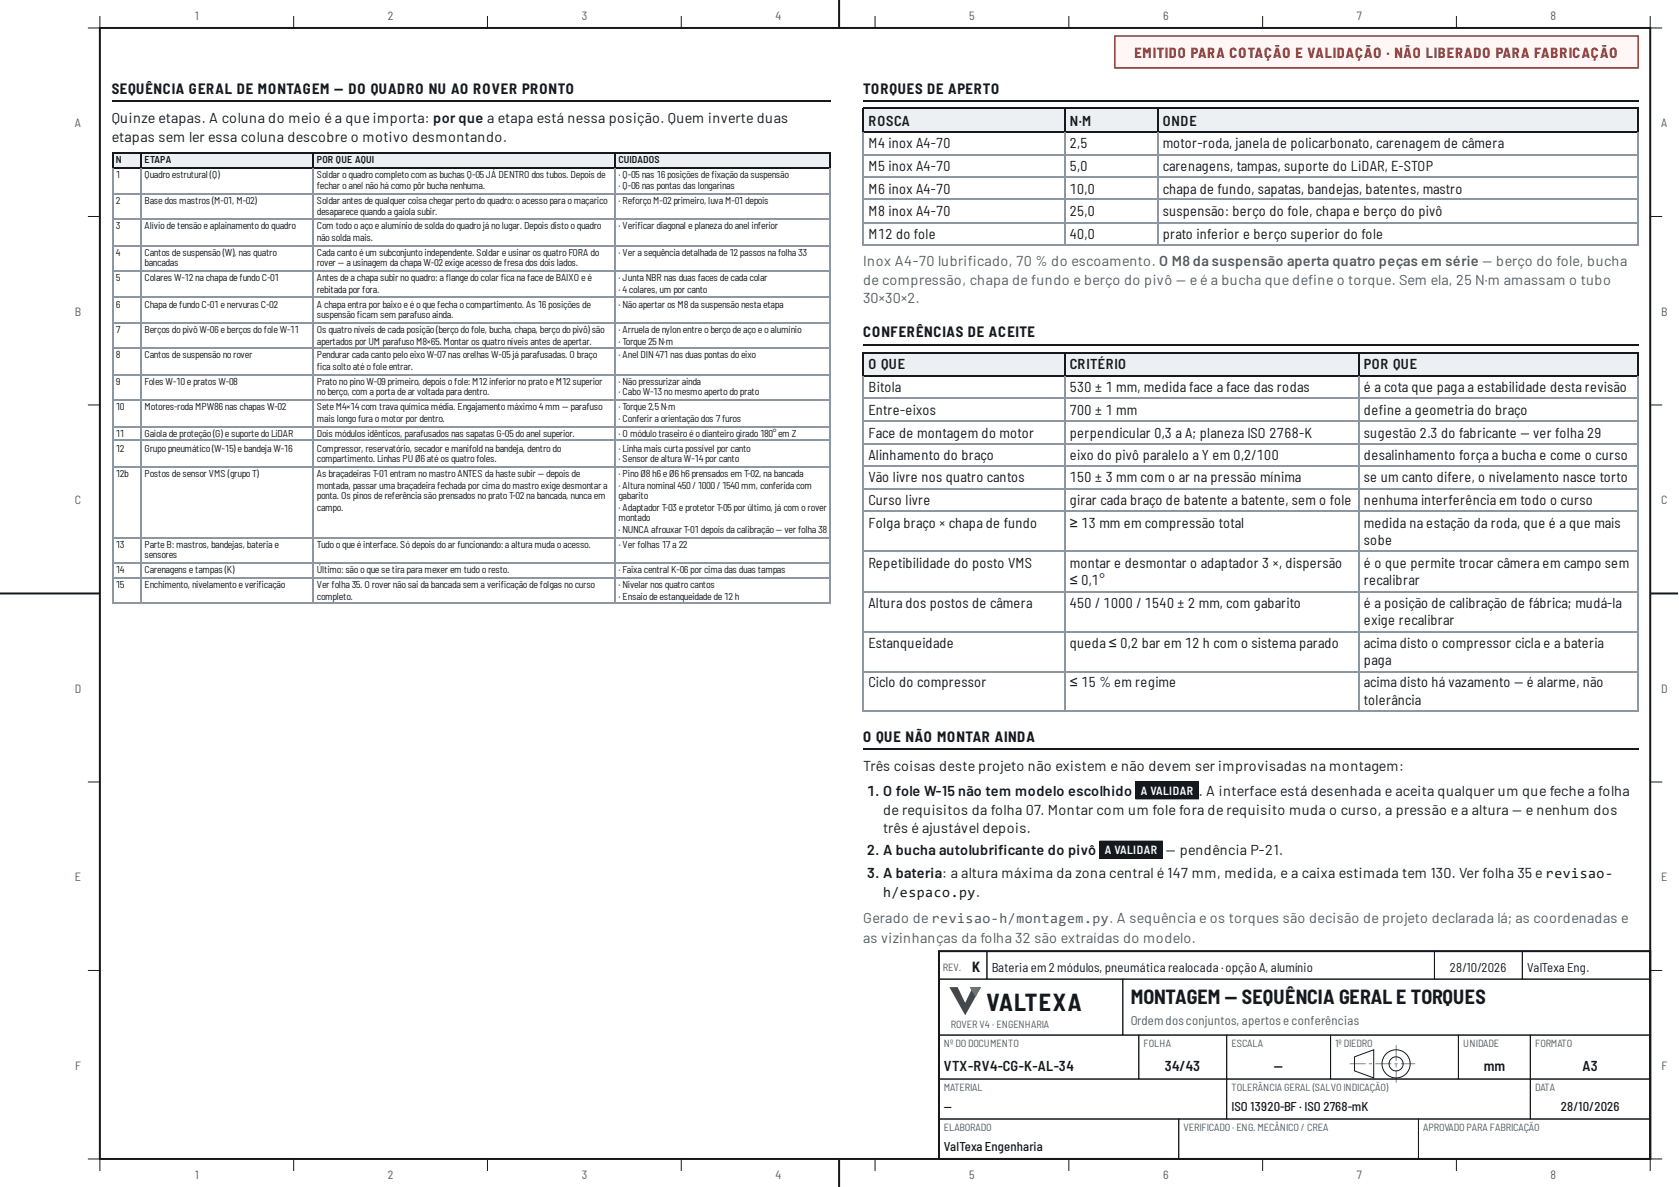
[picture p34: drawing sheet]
<svg xmlns="http://www.w3.org/2000/svg" width="420mm" height="297mm" viewBox="0 0 420 297" stroke-linecap="round" stroke-linejoin="round" font-family="sans-serif">
<defs><g id="words">
<text font-size="6" fill="#15191e" x="246.9" y="252.9">VALTEXA</text>
<text font-size="5" fill="#15191e" x="283" y="251.2">MONTAGEM — SEQUÊNCIA GERAL E TORQUES</text>
<g font-size="3.7" fill="#15191e">
<text x="28" y="23.5">SEQUÊNCIA GERAL DE MONTAGEM — DO QUADRO NU AO ROVER PRONTO</text>
<text x="216" y="23.5">TORQUES DE APERTO</text>
<text x="216" y="84.4">CONFERÊNCIAS DE ACEITE</text>
<text x="216" y="185.7">O QUE NÃO MONTAR AINDA</text>
</g>
<text font-size="3.6" fill="#b3261e" x="283.9" y="14.5">EMITIDO PARA COTAÇÃO E VALIDAÇÃO · NÃO LIBERADO PARA FABRICAÇÃO</text>
<g font-size="3.6" fill="#15191e">
<text x="28" y="30.7">Quinze etapas. A coluna do meio é a que importa: por que a etapa está nessa posição. Quem inverte duas</text>
<text x="28" y="35.5">etapas sem ler essa coluna descobre o motivo desmontando.</text>
<text x="217.4" y="31.5">ROSCA</text>
<text x="267.7" y="31.5">N·M</text>
<text x="291" y="31.5">ONDE</text>
<text x="217.4" y="37">M4 inox A4-70</text>
<text x="267.7" y="37">2,5</text>
<text x="291" y="37">motor-roda, janela de policarbonato, carenagem de câmera</text>
<text x="217.4" y="42.9">M5 inox A4-70</text>
<text x="267.7" y="42.9">5,0</text>
<text x="291" y="42.9">carenagens, tampas, suporte do LiDAR, E-STOP</text>
<text x="217.4" y="48.4">M6 inox A4-70</text>
<text x="217.4" y="54">M8 inox A4-70</text>
<text x="267.7" y="48.4">10,0</text>
<text x="267.7" y="54">25,0</text>
<text x="291" y="48.4">chapa de fundo, sapatas, bandejas, batentes, mastro</text>
<text x="291" y="54">suspensão: berço do fole, chapa e berço do pivô</text>
<text x="217.4" y="59.8">M12 do fole</text>
<text x="267.7" y="59.8">40,0</text>
<text x="291" y="59.8">prato inferior e berço superior do fole</text>
<text x="217.4" y="92.3">O QUE</text>
<text x="267.7" y="92.3">CRITÉRIO</text>
<text x="341.3" y="92.3">POR QUE</text>
<text x="217.4" y="98.2">Bitola</text>
<text x="267.7" y="98.2">530 ± 1 mm, medida face a face das rodas</text>
<text x="341.3" y="98.2">é a cota que paga a estabilidade desta revisão</text>
<text x="217.4" y="103.7">Entre-eixos</text>
<text x="267.7" y="103.7">700 ± 1 mm</text>
<text x="341.3" y="103.7">defne a geometria do braço</text>
<text x="345.1" y="103.7">i</text>
<text x="217.4" y="109.5">Face de montagem do motor</text>
<text x="267.7" y="109.5">perpendicular 0,3 a A; planeza ISO 2768-K</text>
<text x="341.3" y="109.5">sugestão 2.3 do fabricante — ver folha 29</text>
<text x="217.4" y="115.1">Alinhamento do braço</text>
<text x="267.7" y="115.1">eixo do pivô paralelo a Y em 0,2/100</text>
<text x="341.3" y="115.1">desalinhamento força a bucha e come o curso</text>
<text x="217.4" y="120.7">Vão livre nos quatro cantos</text>
<text x="267.7" y="120.7">150 ± 3 mm com o ar na pressão mínima</text>
<text x="341.3" y="120.7">se um canto difere, o nivelamento nasce torto</text>
<text x="217.4" y="126.5">Curso livre</text>
<text x="267.7" y="126.5">girar cada braço de batente a batente, sem o fole</text>
<text x="341.3" y="126.5">nenhuma interferência em todo o curso</text>
<text x="217.4" y="132">Folga braço × chapa de fundo</text>
<text x="267.7" y="132">≥ 13 mm em compressão total</text>
<text x="341.3" y="132">medida na estação da roda, que é a que mais</text>
<text x="341.3" y="136.3">sobe</text>
<text x="217.4" y="142.1">Repetibilidade do posto VMS</text>
<text x="267.7" y="142.1">montar e desmontar o adaptador 3 ×, dispersão</text>
<text x="341.3" y="142.1">é o que permite trocar câmera em campo sem</text>
<text x="267.7" y="146.3">≤ 0,1°</text>
<text x="341.3" y="146.3">recalibrar</text>
<text x="217.4" y="152.1">Altura dos postos de câmera</text>
<text x="267.7" y="152.1">450 / 1000 / 1540 ± 2 mm, com gabarito</text>
<text x="341.3" y="152.1">é a posição de calibração de fábrica; mudá-la</text>
<text x="341.3" y="156.4">exige recalibrar</text>
<text x="217.4" y="162.2">Estanqueidade</text>
<text x="267.7" y="162.2">queda ≤ 0,2 bar em 12 h com o sistema parado</text>
<text x="341.3" y="162.2">acima disto o compressor cicla e a bateria</text>
<text x="341.3" y="166.4">paga</text>
<text x="217.4" y="172">Ciclo do compressor</text>
<text x="267.7" y="172">≤ 15 % em regime</text>
<text x="341.3" y="172">acima disto há vazamento — é alarme, não</text>
<text x="341.3" y="176.5">tolerância</text>
<text x="216" y="192.9">Três coisas deste projeto não existem e não devem ser improvisadas na montagem:</text>
<text x="217" y="199.2">1. O fole W-15 não tem modelo escolhido</text>
<text x="221" y="204">de requisitos da folha 07. Montar com um fole fora de requisito muda o curso, a pressão e a altura — e nenhum dos</text>
<text x="300" y="199.2">.</text>
<text x="301.8" y="199.2">A interface está desenhada e aceita qualquer um que feche a folha</text>
<text x="221" y="208.5">três é ajustável depois.</text>
<text x="217" y="214">2. A bucha autolubrifcante do pivô</text>
<text x="249.8" y="214">i</text>
<text x="291.8" y="214">— pendência P-21.</text>
<text x="217" y="219.6">3. A bateria: a altura máxima da zona central é 147 mm, medida, e a caixa estimada tem 130. Ver folha 35 e revisao-</text>
<text x="221" y="224.4">h/espaco.py.</text>
<text x="243.3" y="243.2">K</text>
<text x="236.2" y="268.1">VTX-RV4-CG-K-AL-34</text>
<text x="291.5" y="268.1">34/43</text>
<text x="318.8" y="268.1">—</text>
<text x="371.4" y="268.1">mm</text>
<text x="396" y="268.1">A3</text>
</g>
<g font-size="3.6" fill="#505b66">
<text x="216" y="66.7">Inox A4-70 lubrifcado, 70 % do escoamento. O M8 da suspensão aperta quatro peças em série — berço do fole, bucha</text>
<text x="216" y="71.4">de compressão, chapa de fundo e berço do pivô — e é a bucha que defne o torque. Sem ela, 25 N·m amassam o tubo</text>
<text x="242.2" y="66.7">i</text>
<text x="327.4" y="71.4">i</text>
<text x="216" y="75.9">30×30×2.</text>
<text x="216" y="231">Gerado de revisao-h/montagem.py. A sequência e os torques são decisão de projeto declarada lá; as coordenadas e</text>
<text x="216" y="236">as vizinhanças da folha 32 são extraídas do modelo.</text>
</g>
<g font-size="3.2" fill="#15191e">
<text x="248.2" y="243.2">Bateria em 2 módulos, pneumática realocada ·opção A, alumínio</text>
<text x="362.9" y="243.2">28/10/2026</text>
<text x="382.2" y="243.2">ValTexa Eng.</text>
<text x="236.2" y="278.1">—</text>
<text x="308.2" y="278.1">ISO 13920-BF · ISO 2768-mK</text>
<text x="390.6" y="278.1">28/10/2026</text>
<text x="236.2" y="288.1">ValTexa Engenharia</text>
</g>
<text font-size="3.2" fill="#505b66" x="283" y="256.6">Ordem dosconjuntos, apertose conferências</text>
<g font-size="3" fill="#505b66">
<text x="48.8" y="5">1</text>
<text x="97.1" y="5">2</text>
<text x="145.6" y="5">3</text>
<text x="194.1" y="5">4</text>
<text x="242.6" y="5">5</text>
<text x="291.1" y="5">6</text>
<text x="339.6" y="5">7</text>
<text x="388.1" y="5">8</text>
<text x="18.7" y="31.8">A</text>
<text x="415.7" y="31.8">A</text>
<text x="18.7" y="78.9">B</text>
<text x="415.7" y="78.9">B</text>
<text x="18.7" y="126.1">C</text>
<text x="415.7" y="126.1">C</text>
<text x="18.7" y="173.3">D</text>
<text x="415.7" y="173.3">D</text>
<text x="18.7" y="220.4">E</text>
<text x="415.7" y="220.4">E</text>
<text x="18.8" y="267.6">F</text>
<text x="415.8" y="267.6">F</text>
<text x="48.8" y="295">1</text>
<text x="97.1" y="295">2</text>
<text x="145.6" y="295">3</text>
<text x="194.1" y="295">4</text>
<text x="242.6" y="295">5</text>
<text x="291.1" y="295">6</text>
<text x="339.6" y="295">7</text>
<text x="388.1" y="295">8</text>
</g>
<g font-size="3" fill="#fff">
<text x="285.5" y="199">A VALIDAR</text>
<text x="276.5" y="213.8">A VALIDAR</text>
</g>
<g font-size="2.6" fill="#505b66">
<text x="236" y="242.9">REV.</text>
<text x="238" y="257.3">ROVER V4 · ENGENHARIA</text>
<text x="236.2" y="261.9">Nº DO DOCUMENTO</text>
<text x="286.2" y="261.9">FOLHA</text>
<text x="308.2" y="261.9">ESCALA</text>
<text x="334.2" y="261.9">1º DIEDRO</text>
<text x="366.2" y="261.9">UNIDADE</text>
<text x="384.2" y="261.9">FORMATO</text>
<text x="236.2" y="272.9">MATERIAL</text>
<text x="308.2" y="272.9">TOLERÂNCIA GERAL (SALVO INDICAÇÃO)</text>
<text x="384.2" y="272.9">DATA</text>
<text x="236.2" y="282.9">ELABORADO</text>
<text x="296.2" y="282.9">VERIFICADO · ENG. MECÂNICO / CREA</text>
<text x="356.2" y="282.9">APROVADO PARA FABRICAÇÃO</text>
</g>
<g font-size="2.5" fill="#15191e">
<text x="29" y="40.7">N</text>
<text x="36.1" y="40.7">ETAPA</text>
<text x="79.3" y="40.7">POR QUE AQUI</text>
<text x="154.8" y="40.7">CUIDADOS</text>
<text x="29" y="44.5">1</text>
<text x="36.1" y="44.5">Quadroestrutural (Q)</text>
<text x="79.3" y="44.5">Soldar oquadrocompletocom as buchas Q-05JÁ DENTRO dos tubos. Depois de</text>
<text x="79.3" y="47.4">fechar oanel nãohá comopôr bucha nenhuma.</text>
<text x="154.8" y="44.5">· Q-05nas 16posições defxaçãoda suspensão</text>
<text x="154.8" y="47.4">· Q-06nas pontas das longarinas</text>
<text x="178.1" y="44.5">i</text>
<text x="29" y="51.1">2</text>
<text x="36.1" y="51.1">Basedos mastros (M-01, M-02)</text>
<text x="79.3" y="51.1">Soldar antes dequalquer coisa chegar pertodoquadro:oacessopara omaçarico</text>
<text x="79.3" y="53.7">desaparecequandoa gaiola subir.</text>
<text x="154.8" y="51.1">· ReforçoM-02primeiro, luva M-01depois</text>
<text x="29" y="57.4">3</text>
<text x="36.1" y="57.4">Alíviodetensãoeaplainamentodoquadro</text>
<text x="79.3" y="57.4">Com todooaçoealumíniodesolda doquadrojá nolugar. Depois distooquadro</text>
<text x="154.8" y="57.4">· Verifcar diagonal eplaneza doanel inferior</text>
<text x="159.5" y="57.4">i</text>
<text x="29" y="64">4</text>
<text x="36.1" y="64">Cantos desuspensão(W), nas quatro</text>
<text x="79.3" y="60.3">nãosolda mais.</text>
<text x="79.3" y="64">Cada cantoéum subconjuntoindependente. Soldar eusinar os quatroFORA do</text>
<text x="154.8" y="64">· Ver a sequência detalhada de12passos na folha 33</text>
<text x="29" y="70.4">5</text>
<text x="36.1" y="66.7">bancadas</text>
<text x="36.1" y="70.4">Colares W-12na chapa defundoC-01</text>
<text x="79.3" y="66.7">rover — a usinagem da chapa W-02exigeacessodefresa dos dois lados.</text>
<text x="79.3" y="70.4">Antes dea chapa subir noquadro:a fangedocolar fca na facedeBAIXO eé</text>
<text x="111.6" y="70.4">l</text>
<text x="125.3" y="70.4">i</text>
<text x="154.8" y="70.4">· Junta NBR nas duas faces decada colar</text>
<text x="29" y="77">6</text>
<text x="36.1" y="77">Chapa defundoC-01enervuras C-02</text>
<text x="79.3" y="73.3">rebitada por fora.</text>
<text x="79.3" y="77">A chapa entra por baixoeéoquefecha ocompartimento. As 16posições de</text>
<text x="154.8" y="73.3">· 4colares, um por canto</text>
<text x="154.8" y="77">· Nãoapertar os M8da suspensãonesta etapa</text>
<text x="29" y="83.3">7</text>
<text x="36.1" y="83.3">Berços dopivôW-06eberços dofoleW-11</text>
<text x="79.3" y="79.6">suspensãofcam sem parafusoainda.</text>
<text x="79.3" y="83.3">Os quatroníveis decada posição(berçodofole, bucha, chapa, berçodopivô) são</text>
<text x="89.3" y="79.6">i</text>
<text x="154.8" y="83.3">· Arruela denylonentreoberçodeaçoeoalumínio</text>
<text x="29" y="89.7">8</text>
<text x="36.1" y="89.7">Cantos desuspensãonorover</text>
<text x="79.3" y="86.3">apertados por UM parafusoM8×65. Montar os quatroníveis antes deapertar.</text>
<text x="79.3" y="89.7">Pendurar cada cantopeloeixoW-07nas orelhas W-05já parafusadas. O braço</text>
<text x="154.8" y="86.3">· Torque25N·m</text>
<text x="154.8" y="89.7">· Anel DIN471nas duas pontas doeixo</text>
<text x="79.3" y="92.6">fca soltoatéofoleentrar.</text>
<text x="79.3" y="92.6">i</text>
<text x="29" y="96.3">9</text>
<text x="36.1" y="96.3">Foles W-10epratos W-08</text>
<text x="79.3" y="96.3">PratonopinoW-09primeiro, depois ofole:M12inferior nopratoeM12superior</text>
<text x="79.3" y="99">noberço, com a porta dear voltada para dentro.</text>
<text x="154.8" y="96.3">· Nãopressurizar ainda</text>
<text x="154.8" y="99">· CaboW-13nomesmoapertodoprato</text>
<text x="29" y="102.7">10</text>
<text x="36.1" y="102.7">Motores-roda MPW86nas chapas W-02</text>
<text x="79.3" y="102.7">SeteM4×14com trava química média. Engajamentomáximo4mm — parafuso</text>
<text x="79.3" y="105.6">mais longofura omotor por dentro.</text>
<text x="154.8" y="102.7">· Torque2,5N·m</text>
<text x="154.8" y="105.6">· Conferir a orientaçãodos 7furos</text>
<text x="29" y="109.3">11</text>
<text x="29" y="113">12</text>
<text x="36.1" y="109.3">Gaiola deproteção(G) esuportedoLiDAR</text>
<text x="36.1" y="113">Grupopneumático(W-15) ebandeja W-16</text>
<text x="79.3" y="109.3">Dois módulos idênticos, parafusados nas sapatas G-05doanel superior.</text>
<text x="79.3" y="113">Compressor, reservatório, secador emanifoldna bandeja, dentrodo</text>
<text x="154.8" y="109.3">· O módulotraseiroéodianteirogirado180°em Z</text>
<text x="154.8" y="113">· Linha mais curta possível por canto</text>
<text x="29" y="119.3">12b</text>
<text x="36.1" y="119.3">Postos desensor VMS (grupoT)</text>
<text x="79.3" y="115.6">compartimento. Linhas PU Ø6atéos quatrofoles.</text>
<text x="79.3" y="119.3">As braçadeiras T-01entram nomastroANTES da hastesubir — depois de</text>
<text x="154.8" y="115.6">· Sensor dealtura W-14por canto</text>
<text x="154.8" y="119.3">· PinoØ8h6eØ6h6prensados em T-02, na bancada</text>
<text x="79.3" y="122.2">montada, passar uma braçadeira fechada por cima domastroexigedesmontar a</text>
<text x="79.3" y="124.9">ponta. Os pinos dereferência sãoprensados nopratoT-02na bancada, nunca em</text>
<text x="154.8" y="122.2">· Altura nominal 450/1000/1540mm, conferida com</text>
<text x="154.8" y="124.9">gabarito</text>
<text x="79.3" y="127.8">campo.</text>
<text x="154.8" y="127.8">· Adaptador T-03eprotetor T-05por último, já com orover</text>
<text x="154.8" y="130.4">montado</text>
<text x="29" y="137.1">13</text>
<text x="36.1" y="137.1">ParteB:mastros, bandejas, bateria e</text>
<text x="79.3" y="137.1">Tudooqueéinterface. Sódepois doar funcionando:a altura muda oacesso.</text>
<text x="154.8" y="133.4">· NUNCA afrouxar T-01depois da calibração— ver folha 38</text>
<text x="154.8" y="137.1">· Ver folhas 17a 22</text>
<text x="29" y="143.4">14</text>
<text x="36.1" y="139.7">sensores</text>
<text x="36.1" y="143.4">Carenagens etampas (K)</text>
<text x="79.3" y="143.4">Último:sãooquesetira para mexer em tudooresto.</text>
<text x="154.8" y="143.4">· Faixa central K-06por cima das duas tampas</text>
<text x="29" y="147.1">15</text>
<text x="36.1" y="147.1">Enchimento, nivelamentoeverifcação</text>
<text x="64.7" y="147.1">i</text>
<text x="79.3" y="147.1">Ver folha 35. O rover nãosai da bancada sem a verifcaçãodefolgas nocurso</text>
<text x="125.3" y="147.1">i</text>
<text x="154.8" y="147.1">· Nivelar nos quatrocantos</text>
<text x="79.3" y="150">completo.</text>
<text x="154.8" y="150">· Ensaiodeestanqueidadede12h</text>
</g>
</g></defs>
<path d="M25 7h388v283h-388zM210 0v7M0 148.5h25M413 148.5h6.9M210 290v7" fill="none" stroke="#15191e" stroke-width=".5"/>
<g fill="none" stroke="#15191e" stroke-width=".25">
<path d="M25 4v3h-3M73.5 4v3M122 4v3M170.5 4v3M219 4v3M267.5 4v3M316 4v3M364.5 4v3M413 4v3h3M22 54.2h3M413 54.2h3M22 101.3h3"/>
<path d="M413 101.3h3M22 148.5h3M413 148.5h3M22 195.7h3M413 195.7h3M22 242.8h3M413 242.8h3M22 290h3v3M73.5 290v3M122 290v3M170.5 290v3M219 290v3"/>
<path d="M267.5 290v3M316 290v3M364.5 290v3M416 290h-3v3"/>
</g>
<path d="M279 9h131v8h-131z" fill="#fff6f5"/>
<path d="M279 9h131v8h-131z" fill="none" stroke="#b3261e" stroke-width=".35"/>
<path d="M235 238h178v52h-178z" fill="none" stroke="#15191e" stroke-width=".5"/>
<path d="M235 238h12v7h-12zM247 238h112v7h-112zM359 238h22v7h-22zM381 238h32v7h-32zM235 245h46v14h-46z" fill="none" stroke="#15191e" stroke-width=".25"/>
<path d="M237.6 247h2.1l1.9 4 1.8-4h2.1l-3.9 7.1z" fill="#1d7443"/>
<path d="M242.7 247h2.8l-1.4 2.5z" fill="#38a46a"/>
<path d="M235 259h50v11h-50zM281 245h132v14h-132zM285 259h22v11h-22zM307 259h26v11h-26zM333 259h32v11h-32zM339 264.4l4.8-1.7v7l-4.8-1.7z" fill="none" stroke="#15191e" stroke-width=".25"/>
<path d="M337.8 266.1h4v.2h-4zM342.6 266.1h.8v.2h-.8zM344.2 266.1h4v.2h-4zM349 266.1h.8v.2h-.8zM350.6 266.1h3.6v.2h-3.6z" fill="#15191e"/>
<g fill="none" stroke="#15191e" stroke-width=".25">
<circle cx="349.4" cy="266.2" r="1.76"/>
<circle cx="349.4" cy="266.2" r="3.5"/>
</g>
<path d="M349.3 261.5h.2v4h-.2zM349.3 266.3h.2v.8h-.2zM349.3 267.9h.2v3h-.2z" fill="#15191e"/>
<path d="M365 259h18v11h-18zM383 259h30v11h-30zM235 270h72v10h-72zM235 280h60v10h-60zM295 280h60v10h-60zM307 270h76v10h-76zM355 280h58v10h-58zM383 270h30v10h-30z" fill="none" stroke="#15191e" stroke-width=".25"/>
<path d="M28 25.3h180" fill="none" stroke="#15191e" stroke-width=".26"/>
<g fill="#edf0f2">
<path d="M28 38.1h7.2v4h-7.2z"/>
<path d="M35.2 38.1h43.4v4h-43.4z"/>
<path d="M78.6 38.1h75.4v4h-75.4z"/>
<path d="M154 38.1h54v4h-54z"/>
</g>
<path d="M28 38.2h180M28.2 38.1v4M35.3 38.1v4M78.4 38.1v4M153.9 38.1v4M207.8 38.1v4M215.9 25.3h194.2M28 41.9h180" fill="none" stroke="#15191e" stroke-width=".26"/>
<g fill="none" stroke="#8d97a1" stroke-width=".26">
<path d="M28 48.6h180M28 54.9h180M28.2 42.1v109M35.3 42.1v109M78.4 42.1v109M153.9 42.1v109M207.8 42.1v109M28 61.5h180M28 67.9h180M28 74.2h180M28 80.8h180M28 87.2h180"/>
<path d="M28 93.8h180M28 100.1h180M28 106.8h180M28 110.2h180M28 116.8h180M28 134.5h180M28 140.9h180M28 144.6h180M28 150.9h180"/>
</g>
<g fill="#edf0f2">
<path d="M216.2 27.3h50.2v5.8h-50.2z"/>
<path d="M266.4 27.3h23.3v5.8h-23.3z"/>
<path d="M289.7 27.3h120.1v5.8h-120.1z"/>
</g>
<path d="M215.9 27.1h194.2M215.9 32.9h194.2M216 27v6.1M266.6 27v6.1M289.9 27v6.1M410 27v6.1M215.9 86.4h194.2" fill="none" stroke="#15191e" stroke-width=".26"/>
<path d="M215.9 38.8h194.2M216 33.1v28.3M266.6 33.1v28.3M289.9 33.1v28.3M410 33.1v28.3M215.9 44.3h194.2M215.9 49.9h194.2M215.9 55.7h194.2M215.9 61.3h194.2" fill="none" stroke="#8d97a1" stroke-width=".26"/>
<g fill="#edf0f2">
<path d="M216.2 88.1h50.2v5.8h-50.2z"/>
<path d="M266.4 88.1h73.6v5.8h-73.6z"/>
<path d="M340 88.1h69.8v5.8h-69.8z"/>
</g>
<path d="M215.9 88.2h194.2M215.9 94.1h194.2M216 88.1v6.1M266.6 88.1v6.1M340.1 88.1v6.1M410 88.1v6.1M215.9 187.5h194.2" fill="none" stroke="#15191e" stroke-width=".26"/>
<g fill="none" stroke="#8d97a1" stroke-width=".26">
<path d="M215.9 99.6h194.2M216 94.2v83.9M266.6 94.2v83.9M340.1 94.2v83.9M410 94.2v83.9M215.9 105.4h194.2M215.9 111h194.2M215.9 116.5h194.2M215.9 122.4h194.2M215.9 127.9h194.2M215.9 138h194.2M215.9 148h194.2"/>
<path d="M215.9 158.1h194.2M215.9 168.1h194.2M215.9 177.9h194.2"/>
</g>
<path d="M284.2 195.5h15.8v4.5h-15.8z" fill="#15191e"/>
<path d="M284.3 195.7h15.6v4.2h-15.6z" fill="none" stroke="#15191e" stroke-width=".26"/>
<path d="M275.2 210.3h15.8v4.5h-15.8z" fill="#15191e"/>
<path d="M275.3 210.5h15.6v4.2h-15.6z" fill="none" stroke="#15191e" stroke-width=".26"/>
<use href="#words"/>
</svg>
